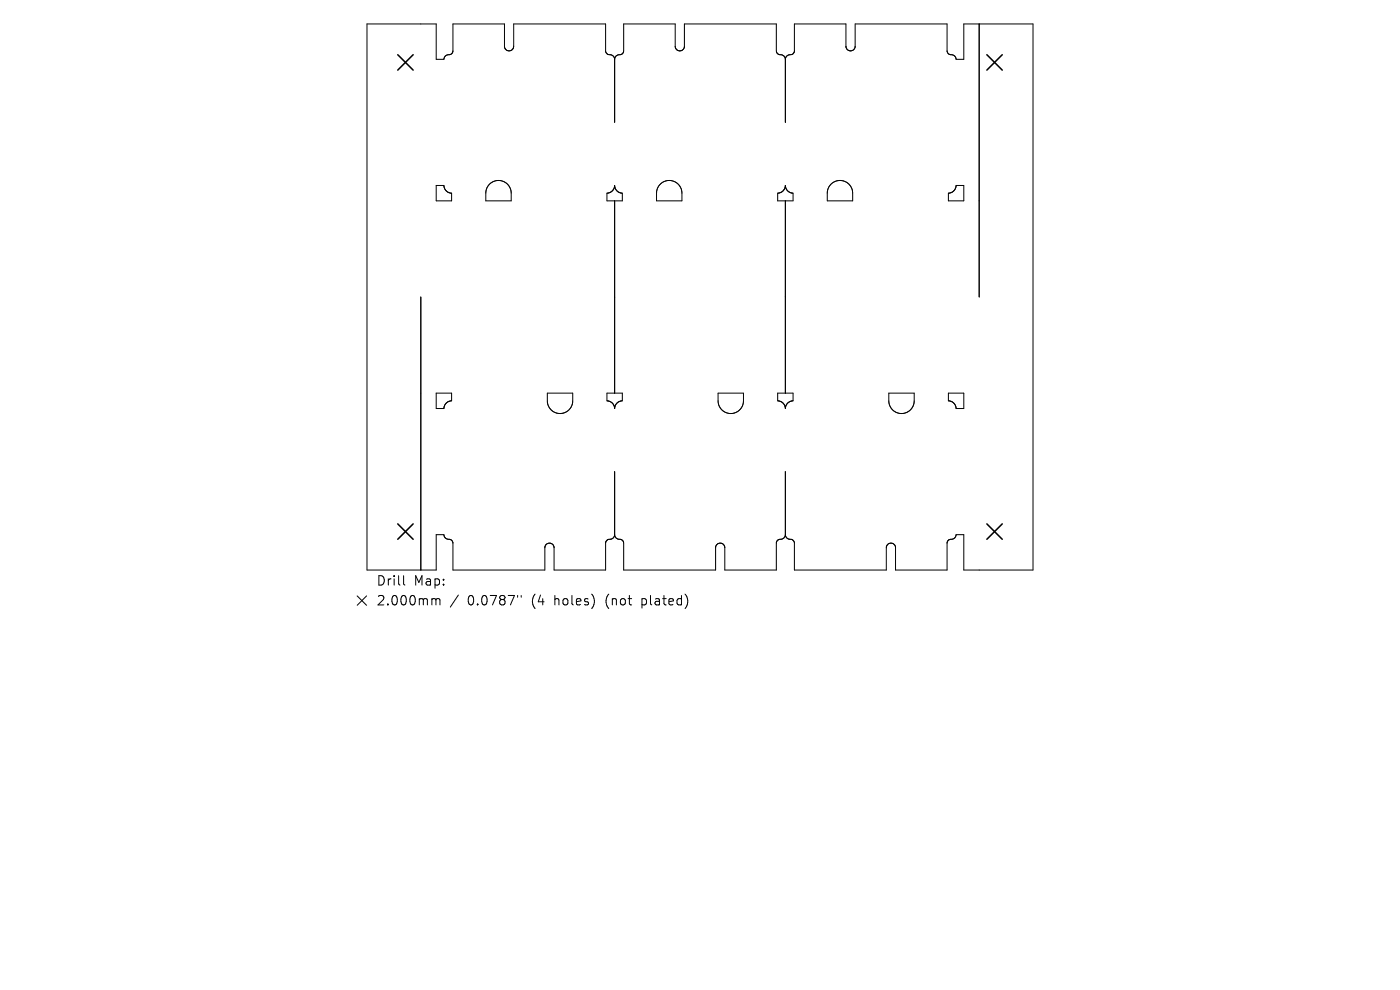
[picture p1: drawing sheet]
<svg xmlns="http://www.w3.org/2000/svg" width="297mm" height="210mm" viewBox="0 0 297 210" stroke-linecap="round" stroke-linejoin="round" font-family="sans-serif">
<defs><g id="words">
<g font-size="2.8">
<text x="79.8" y="124.5">Drill</text>
<text x="87.8" y="124.5">Map:</text>
<text x="79.8" y="128.7">2.000mm</text>
<text x="99.2" y="128.7">0.0787&quot;</text>
<text x="112.9" y="128.7">(4</text>
<text x="117.9" y="128.7">holes)</text>
<text x="129" y="128.7">(not</text>
<text x="136.8" y="128.7">plated)</text>
</g>
</g></defs>
<g fill="none" stroke="#000" stroke-width=".21">
<path d="M95.4 11.6a1.06 1.06 0 0 0-1.2 1h-1.7v-7.5h-14.6v115.8h14.6v-7.5h1.7a1.24 1.24 0 0 0 1.4 1.1l.4 .3 .1 .4v5.7h19.5v-4.7a.98 .98 0 0 1 1.3-.9M95.4 11.6h.1M96.1 11l-.3 .4-.4 .2M96.1 11v-5.9h10.9v4.7a.98 .98 0 0 0 1 1 .98 .98 0 0 0 1-1v-4.7h19.5v5.7l.1 .4 .3 .3M96.1 11h.1M128.9 11.5h.1M129 11.5a1.24 1.24 0 0 1 1.4 1.1M130.4 12.6v13.4M131.6 11.6a1.06 1.06 0 0 0-1.2 1M131.7 11.6h-.1M132.3 11l-.2 .4-.4 .2M132.3 11v-5.9h10.9v4.7a.98 .98 0 0 0 1 1 .98 .98 0 0 0 1-1v-4.7h19.5v5.7l.1 .4 .3 .3"/>
<path d="M132.3 11h.1M165.1 11.5h.1M165.2 11.5a1.24 1.24 0 0 1 1.4 1.1M166.6 12.6a1.23 1.23 0 0 1 1.4-1.1l.4-.2 .1-.5v-5.7h11v4.7a.98 .98 0 0 0 .9 1 .98 .98 0 0 0 1-1v-4.7h19.5v5.7a1.08 1.08 0 0 0 1.3 .9l.5 .4 .1 .5h1.7v-7.5h14.6v115.8h-14.6v-7.5h-1.7a1.27 1.27 0 0 1-1.4 1.1l-.3 .3-.2 .4M166.6 12.6v13.4M207.7 5.1v57.9M92.5 39.3h1.7l.1 .6 .4 .6 .5 .4 .6 .1v1.6h-3.3zM103.9 39a2.69 2.69 0 0 1 2.9-.5 2.69 2.69 0 0 1 1.6 2.5v1.6h-5.3v-1.6a2.69 2.69 0 0 1 .8-2zM140.1 39a2.69 2.69 0 0 1 2.9-.5 2.69 2.69 0 0 1 1.7 2.5v1.6h-5.4v-1.6a2.69 2.69 0 0 1 .8-2zM176.3 39a2.69 2.69 0 0 1 2.9-.5 2.69 2.69 0 0 1 1.7 2.5v1.6h-5.4v-1.6a2.69 2.69 0 0 1 .8-2zM202.8 39.3h1.7v3.3h-3.3v-1.6l.6-.1 .5-.4 .4-.5zM128.8 41l.5-.1 .6-.4 .3-.5 .2-.7 .1 .7 .4 .5 .5 .4 .6 .1v1.6h-3.2z"/>
<path d="M130.4 42.6v40.8M165 41l.6-.1 .5-.4 .4-.5 .1-.7 .2 .7 .3 .5 .6 .4 .5 .1v1.6h-3.2zM166.6 42.6v40.8M89.3 63v57.9M92.5 83.4h3.3v1.6l-.6 .1-.5 .4-.4 .6-.1 .6h-1.7zM116.1 83.4h5.4v1.6a2.69 2.69 0 0 1-2.7 2.7 2.69 2.69 0 0 1-2.7-2.7zM128.8 83.4h3.2v1.6l-.6 .1-.5 .4-.4 .5-.1 .7-.2-.7-.3-.5-.5-.3-.6-.2zM152.3 83.4h5.4v1.6a2.69 2.69 0 0 1-2.7 2.7 2.69 2.69 0 0 1-2.7-2.7zM165 83.4h3.2v1.6l-.5 .1-.6 .4-.3 .5-.2 .7-.1-.7-.4-.5-.5-.3-.6-.2zM188.6 83.4h5.3v1.6a2.69 2.69 0 0 1-2.7 2.7 2.69 2.69 0 0 1-2.6-2.7zM201.2 83.4h3.3v3.3h-1.7l-.1-.6-.4-.6-.4-.3-.7-.2zM116.9 115.3h.1"/>
<path d="M130.4 113.4a1.27 1.27 0 0 1-1.5 1.1l-.4 .6v5.8h-11v-4.9l-.1-.4-.4-.3M130.4 100v13.4M130.4 113.4a1.24 1.24 0 0 0 1.4 1.1l.4 .3 .1 .4v5.7h19.5v-4.7a.98 .98 0 0 1 1.3-.9M153.1 115.3h.1M164.7 115.2v5.7h-10.9v-4.8l-.2-.5-.4-.3M164.7 115.2h.1M166.6 113.4a1.27 1.27 0 0 1-1.5 1.1l-.3 .3-.1 .4M166.6 100v13.4M166.6 113.4a1.06 1.06 0 0 0 1.2 1M167.8 114.4h.1M167.9 114.4l.4 .3 .2 .4v5.8h19.5v-4.7a.98 .98 0 0 1 1-1 .98 .98 0 0 1 1 1v4.7h10.9v-5.7M200.9 115.2h.1"/>
<path d="M75.8 126.4l2 2M77.8 126.4l-2 2M85.6 122.1v1.7l.3 .3M91.9 127h.3l.3 .3M92.5 127.3l.3-.3 .4 .1 .1 1.2M92.5 127.3v1M97.2 126.2l-1.7 2.6M109.8 126.3v.4M110.6 126.3v.4"/>
</g>
<path d="M84.4 11.6l3.2 3.3M87.6 11.6l-3.2 3.3M209.4 11.6l3.2 3.3M212.6 11.6l-3.2 3.3M84.4 111.1l3.2 3.3M87.6 111.1l-3.2 3.3M209.4 111.1l3.2 3.3M212.6 111.1l-3.2 3.3" fill="none" stroke="#000" stroke-width=".33"/>
<use href="#words"/>
</svg>
